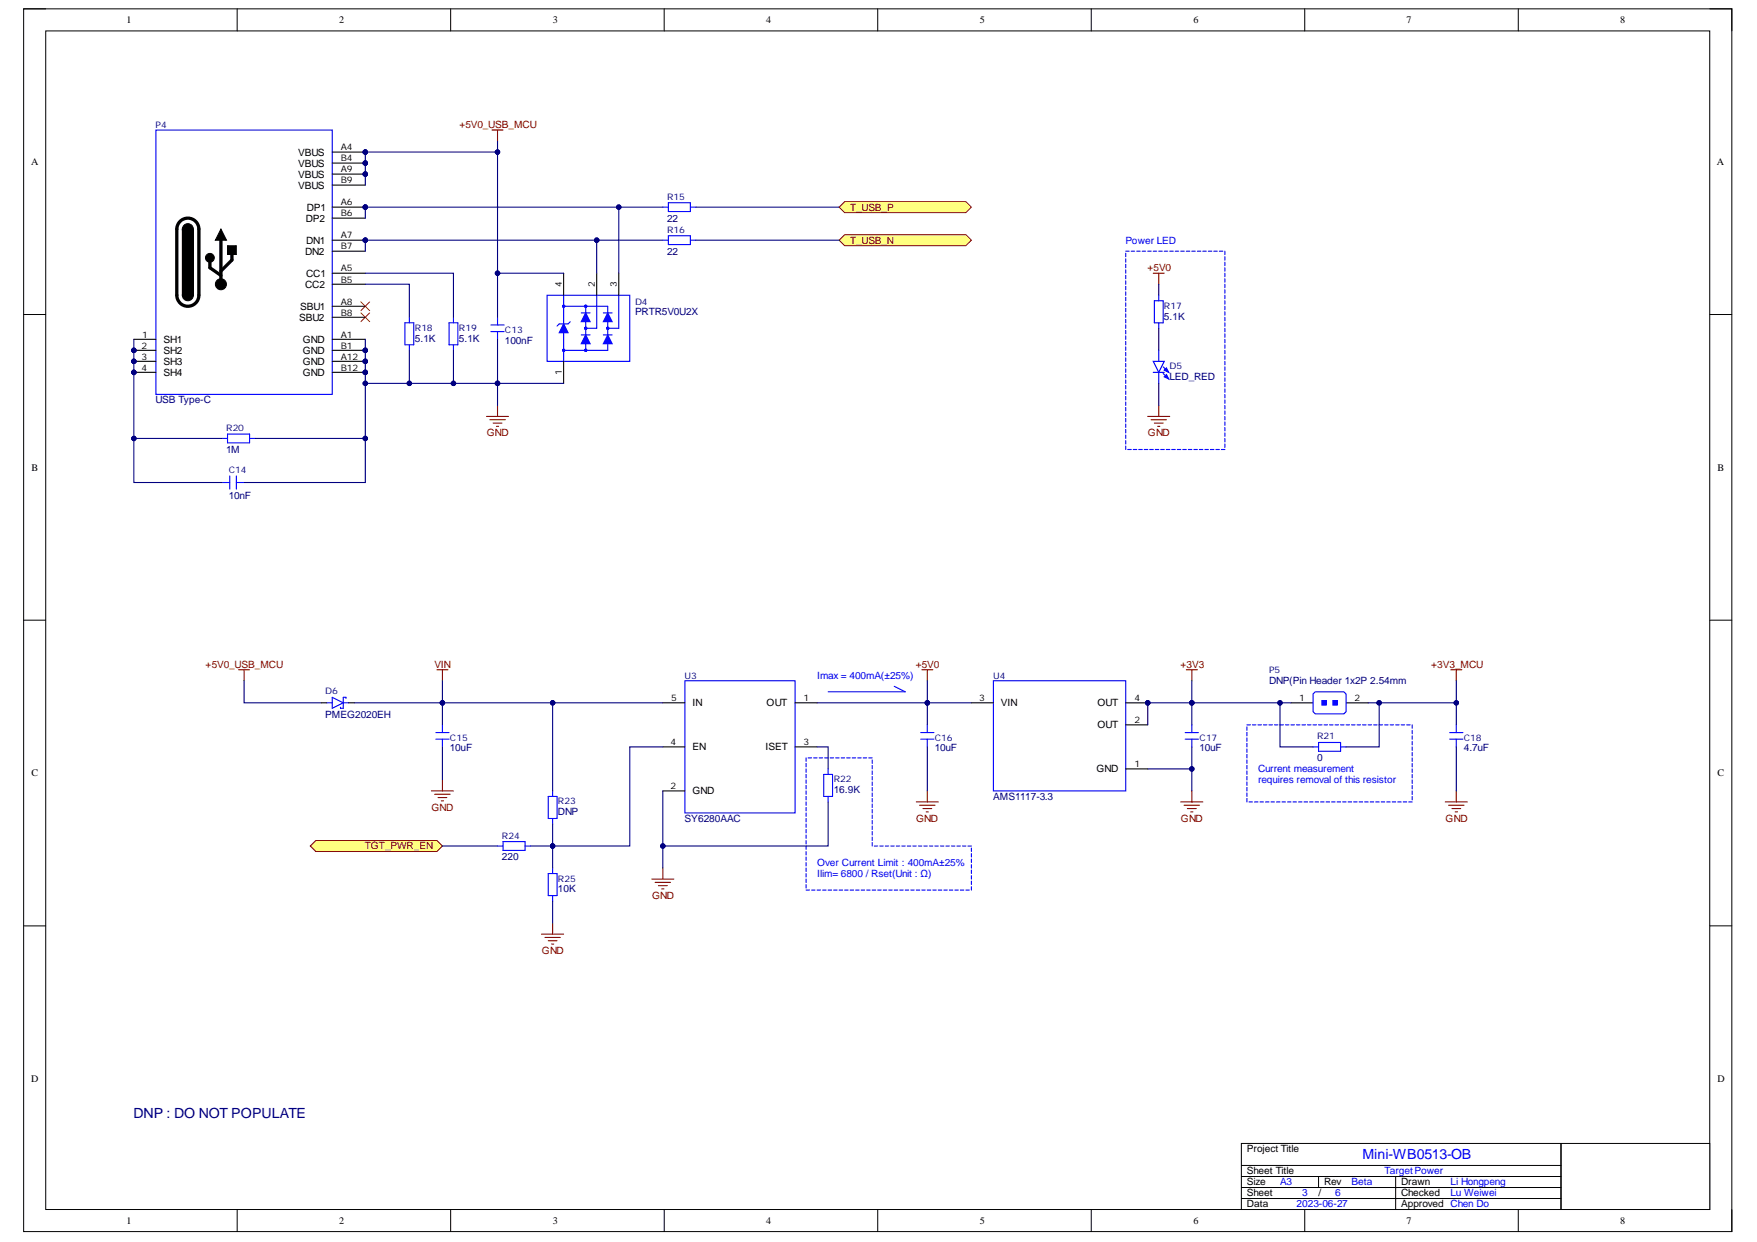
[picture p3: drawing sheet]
<svg xmlns="http://www.w3.org/2000/svg" width="297mm" height="210mm" viewBox="0 0 297 210" stroke-linecap="round" stroke-linejoin="round" font-family="sans-serif">
<defs><g id="words">
<text font-size="2.4" fill="#000080" x="22.6" y="189">DNP : DO NOT POPULATE</text>
<text font-size="2.4" fill="#00f" x="230.4" y="195.9">Mini-WB0513-OB</text>
<g font-size="1.7">
<text x="21.4" y="3.9">1</text>
<text x="57.4" y="3.9">2</text>
<text x="93.5" y="3.9">3</text>
<text x="129.5" y="3.9">4</text>
<text x="165.6" y="3.9">5</text>
<text x="201.8" y="3.9">6</text>
<text x="237.8" y="3.9">7</text>
<text x="273.9" y="3.9">8</text>
<text x="5.2" y="27.9">A</text>
<text x="50.4" y="26.3">VBUS</text>
<text x="50.4" y="28.1">VBUS</text>
<text x="290.3" y="27.9">A</text>
<text x="50.4" y="30">VBUS</text>
<text x="50.4" y="31.9">VBUS</text>
<text x="51.9" y="35.6">DP1</text>
<text x="51.7" y="37.4">DP2</text>
<text x="51.8" y="41.2">DN1</text>
<text x="51.6" y="43">DN2</text>
<text x="51.8" y="46.7">CC1</text>
<text x="50.8" y="52.3">SBU1</text>
<text x="51.6" y="48.6">CC2</text>
<text x="27.7" y="57.9">SH1</text>
<text x="27.7" y="59.8">SH2</text>
<text x="50.6" y="54.2">SBU2</text>
<text x="51.2" y="57.9">GND</text>
<text x="51.2" y="59.8">GND</text>
<text x="27.7" y="61.6">SH3</text>
<text x="27.7" y="63.5">SH4</text>
<text x="51.2" y="61.6">GND</text>
<text x="51.2" y="63.5">GND</text>
<text x="5.3" y="79.5">B</text>
<text x="290.3" y="79.5">B</text>
<text x="117.1" y="119.4">IN</text>
<text x="129.6" y="119.4">OUT</text>
<text x="169.2" y="119.4">VIN</text>
<text x="185.5" y="119.4">OUT</text>
<text x="185.5" y="123.1">OUT</text>
<text x="5.3" y="131.2">C</text>
<text x="117.1" y="126.8">EN</text>
<text x="129.4" y="126.8">ISET</text>
<text x="185.4" y="130.5">GND</text>
<text x="290.3" y="131.2">C</text>
<text x="117.1" y="134.2">GND</text>
<text x="5.2" y="182.8">D</text>
<text x="290.3" y="182.8">D</text>
<text x="210.8" y="194.8">Project Title</text>
<text x="210.8" y="198.5">Sheet Title</text>
<text x="210.8" y="202.2">Sheet</text>
<text x="210.8" y="200.3">Size</text>
<text x="222.9" y="202.2">/</text>
<text x="223.8" y="200.3">Rev</text>
<text x="236.9" y="202.2">Checked</text>
<text x="236.9" y="200.3">Drawn</text>
<text x="21.4" y="206.8">1</text>
<text x="57.4" y="206.8">2</text>
<text x="93.5" y="206.8">3</text>
<text x="129.5" y="206.8">4</text>
<text x="165.6" y="206.8">5</text>
<text x="201.8" y="206.8">6</text>
<text x="210.8" y="204.1">Data</text>
<text x="236.9" y="204.1">Approved Chen Do</text>
<text x="237.8" y="206.8">7</text>
<text x="273.9" y="206.8">8</text>
</g>
<g font-size="1.7" fill="#800000">
<text x="77.7" y="21.6">+5V0_USB_MCU</text>
<text x="143.7" y="35.6">T_USB_P</text>
<text x="143.7" y="41.2">T_USB_N</text>
<text x="194" y="45.8">+5V0</text>
<text x="82.3" y="73.7">GND</text>
<text x="194.1" y="73.7">GND</text>
<text x="34.8" y="112.8">+5V0_USB_MCU</text>
<text x="73.4" y="112.8">VIN</text>
<text x="154.8" y="112.8">+5V0</text>
<text x="199.6" y="112.8">+3V3</text>
<text x="242" y="112.8">+3V3_MCU</text>
<text x="72.9" y="137">GND</text>
<text x="61.7" y="143.5">TGT_PWR_EN</text>
<text x="154.9" y="138.9">GND</text>
<text x="199.7" y="138.9">GND</text>
<text x="244.4" y="138.9">GND</text>
<text x="110.2" y="151.9">GND</text>
<text x="91.6" y="161.3">GND</text>
</g>
<g font-size="1.7" fill="#000080">
<text x="112.8" y="37.4">22</text>
<text x="112.8" y="43">22</text>
<text x="107.4" y="53.3">PRTR5V0U2X</text>
<text x="70.1" y="57.7">5.1K</text>
<text x="77.6" y="57.7">5.1K</text>
<text x="85.4" y="58.1">100nF</text>
<text x="196.8" y="54">5.1K</text>
<text x="197.7" y="64.2">LED_RED</text>
<text x="26.3" y="68.1">USB Type-C</text>
<text x="38.2" y="76.5">1M</text>
<text x="38.7" y="84.4">10nF</text>
<text x="214.5" y="115.6">DNP(Pin Header 1x2P 2.54mm</text>
<text x="55" y="121.4">PMEG2020EH</text>
<text x="76.1" y="127">10uF</text>
<text x="158" y="127">10uF</text>
<text x="202.8" y="127">10uF</text>
<text x="222.7" y="128.7">0</text>
<text x="247.4" y="127">4.7uF</text>
<text x="94.3" y="137.8">DNP</text>
<text x="140.9" y="134.1">16.9K</text>
<text x="167.9" y="135.2">AMS1117-3.3</text>
<text x="115.7" y="138.9">SY6280AAC</text>
<text x="84.9" y="145.4">220</text>
<text x="94.3" y="150.8">10K</text>
</g>
<g font-size="1.7" fill="#00f">
<text x="190.3" y="41.2">Power LED</text>
<text x="138.1" y="114.7">Imax = 400mA(±25%)</text>
<text x="212.7" y="130.5">Current measurement</text>
<text x="212.7" y="132.4">requires removal of this resistor</text>
<text x="138.1" y="146.3">Over Current Limit : 400mA±25%</text>
<text x="138.1" y="148.2">Ilim= 6800 / Rset(Unit : Ω)</text>
<text x="216.4" y="200.3">A3</text>
<text x="220.1" y="202.2">3</text>
<text x="225.7" y="202.2">6</text>
<text x="228.5" y="200.3">Beta</text>
<text x="234.1" y="198.5">TargetPower</text>
<text x="245.2" y="200.3">Li Hongpeng</text>
<text x="245.2" y="202.2">Lu Weiwei</text>
<text x="219.2" y="204.1">2023-06-27</text>
</g>
<g font-size="1.5" fill="#000080">
<text x="26.3" y="21.6">P4</text>
<text x="112.8" y="33.7">R15</text>
<text x="112.8" y="39.3">R16</text>
<text x="107.4" y="51.5">D4</text>
<text x="196.8" y="52.2">R17</text>
<text x="70.1" y="55.9">R18</text>
<text x="77.6" y="55.9">R19</text>
<text x="85.4" y="56.3">C13</text>
<text x="197.7" y="62.4">D5</text>
<text x="38.2" y="72.9">R20</text>
<text x="38.7" y="80">C14</text>
<text x="214.5" y="113.8">P5</text>
<text x="55" y="117.3">D6</text>
<text x="115.7" y="114.7">U3</text>
<text x="167.9" y="114.7">U4</text>
<text x="76.1" y="125.2">C15</text>
<text x="158" y="125.2">C16</text>
<text x="202.8" y="125.2">C17</text>
<text x="222.7" y="124.9">R21</text>
<text x="247.4" y="125.2">C18</text>
<text x="94.3" y="135.9">R23</text>
<text x="140.9" y="132.2">R22</text>
<text x="84.9" y="141.8">R24</text>
<text x="94.3" y="149">R25</text>
</g>
<g font-size="1.5">
<text x="57.6" y="25.4">A4</text>
<text x="57.6" y="29.1">A9</text>
<text x="57.6" y="27.2">B4</text>
<text x="57.6" y="34.7">A6</text>
<text x="57.6" y="30.9">B9</text>
<text x="57.6" y="40.2">A7</text>
<text x="57.6" y="36.5">B6</text>
<text x="57.6" y="45.8">A5</text>
<text x="57.6" y="47.8">B5</text>
<text x="57.6" y="42.1">B7</text>
<text x="57.6" y="51.5">A8</text>
<text x="57.6" y="53.3">B8</text>
<text x="95" y="48.4" transform="rotate(-90 95 48.4)">4</text>
<text x="100.6" y="48.4" transform="rotate(-90 100.6 48.4)">2</text>
<text x="104.3" y="48.4" transform="rotate(-90 104.3 48.4)">3</text>
<text x="23.9" y="58.9">2</text>
<text x="24" y="57.1">1</text>
<text x="57.6" y="57.1">A1</text>
<text x="57.6" y="58.9">B1</text>
<text x="23.9" y="60.8">3</text>
<text x="23.9" y="62.6">4</text>
<text x="57.6" y="60.8">A12</text>
<text x="57.6" y="62.6">B12</text>
<text x="95" y="63.4" transform="rotate(-90 95 63.4)">1</text>
<text x="113.4" y="118.4">5</text>
<text x="135.9" y="118.4">1</text>
<text x="165.6" y="118.4">3</text>
<text x="191.8" y="118.4">4</text>
<text x="219.6" y="118.4">1</text>
<text x="229" y="118.4">2</text>
<text x="113.4" y="125.9">4</text>
<text x="135.9" y="125.9">3</text>
<text x="191.8" y="122.1">2</text>
<text x="191.8" y="129.7">1</text>
<text x="113.4" y="133.4">2</text>
</g>
</g></defs>
<path d="M4 1.5h288.8v206.6h-288.8z" fill="none" stroke="#000" stroke-width=".17"/>
<path d="M7.7 5.2h281.4v199.2h-281.4z" fill-rule="evenodd" fill="#fff"/>
<g fill="none" stroke="#000" stroke-width=".17">
<path d="M4 1.5h3.7M7.7 5.2h281.4v199.2h-281.4zM40.1 1.5v3.7M76.2 1.5v3.7M112.3 1.5v3.7M148.4 1.5v3.7M184.5 1.5v3.7M220.6 1.5v3.7M256.7 1.5v3.7M289.1 1.5h3.7v3.7M4 53.2h3.7M289.1 53.2h3.7"/>
<path d="M4 104.8h3.7M289.1 104.8h3.7M4 156.5h3.7M289.1 156.5h3.7M40.1 204.4v3.7M76.2 204.4v3.7M112.3 204.4v3.7M148.4 204.4v3.7M184.5 204.4v3.7M220.6 204.4v3.7M256.7 204.4v3.7M292.8 204.4v3.7"/>
</g>
<path d="M209.9 193.2h79.2v11.2h-79.2z" fill-rule="evenodd" fill="#fff"/>
<path d="M209.9 193.2h79.2v11.2h-79.2zM209.9 198.8h54M209.9 197h54M222.9 198.8v1.9M236 198.8v5.6M263.9 193.2v11.2M209.9 202.6h54M209.9 200.7h54" fill="none" stroke="#000" stroke-width=".17"/>
<path d="M155.8 113.2h1.9M156.8 113.2v1.9M154.9 135.5h3.7M155.5 136.1h2.6M156 136.7h1.5M156.6 137.2h.4M156.8 133.7v1.8M110.2 148.6h3.7M110.8 149.1h2.6M111.3 149.7h1.5M111.9 150.2h.3M112.1 146.7v1.9" fill="none" stroke="#800000" stroke-width=".18"/>
<g fill="none" stroke="#800000" stroke-width=".19">
<path d="M200.6 113.2h1.8M201.5 113.2v1.9M245.3 113.2h1.8M246.2 113.2v1.9M199.6 135.5h3.8M200.2 136.1h2.6M200.7 136.7h1.5M201.3 137.2h.4M201.5 133.7v1.8M244.3 135.5h3.8M244.9 136.1h2.6M245.5 136.7h1.4"/>
<path d="M246 137.2h.4M246.2 133.7v1.8"/>
</g>
<g fill="none" stroke="#00f" stroke-width=".18">
<path d="M151.2 116l1.8 .9h-13M136.3 128.1v.6M136.3 129v.6M136.3 129.9v.6M136.3 130.9v.6M136.3 131.8v.6M136.3 132.7v.6M136.3 133.7v.6M136.3 134.6v.6M136.3 135.5v.6M136.3 136.5v.5M136.3 137.4v.6"/>
<path d="M136.3 138.3v.6M136.3 139.3v.5M136.6 128.1h.6M137.6 128.1h.5M138.5 128.1h.6M139.4 128.1h.6M140.4 128.1h.5M141.3 128.1h.6M142.2 128.1h.6M143.1 128.1h.6M144.1 128.1h.6M145 128.1h.6"/>
<path d="M145.9 128.1h.6M146.9 128.1h.6M147.5 128.4v.6M147.5 129.4v.5M147.5 130.3v.6M147.5 131.2v.6M147.5 132.2v.5M147.5 133.1v.6M147.5 134v.6M147.5 134.9v.6M147.5 135.9v.6M147.5 136.8v.6"/>
<path d="M147.5 137.7v.6M147.5 138.7v.6M147.5 139.6v.6M136.3 140.2v.6M136.3 141.1v.6M136.3 142.1v.5M136.3 143v.6M136.3 143.9v.6M136.3 144.8v.6M136.3 145.8v.6M136.3 146.7v.6M136.3 147.6v.6"/>
<path d="M136.3 148.6v.5M136.3 149.5v.6M136.3 150.4h.6M137.2 150.4h.6M138.1 150.4h.6M139.1 150.4h.6M140 150.4h.6M140.9 150.4h.6M141.9 150.4h.5M142.8 150.4h.6M143.7 150.4h.6M144.7 150.4h.5"/>
<path d="M145.6 150.4h.6M146.5 150.4h.6M147.5 150.4h.5M147.5 140.5v.6M147.5 141.5v.6M147.5 142.4v.6M147.8 143h.6M148.4 150.4h.6M148.7 143h.6M149.3 150.4h.6M149.7 143h.6M150.3 150.4h.5"/>
<path d="M150.6 143h.6M151.2 150.4h.6M151.5 143h.6M152.1 150.4h.6M152.5 143h.5M153 150.4h.6M153.4 143h.6M154 150.4h.6M154.3 143h.6M154.9 150.4h.6M155.3 143h.5M155.8 150.4h.6"/>
<path d="M156.2 143h.6M156.8 150.4h.6M157.1 143h.6M157.7 150.4h.6M158.1 143h.5M158.6 150.4h.6M159 143h.6M159.6 150.4h.5M159.9 143h.6M160.5 150.4h.6M160.8 143h.6M161.4 150.4h.6"/>
<path d="M161.8 143h.6M162.4 150.4h.5M162.7 143h.6M163.3 150.4h.6M163.6 143h.6M164.2 143.3v.6M164.2 144.3v.5M164.2 145.2v.6M164.2 146.1v.6M164.2 147.1v.5M164.2 148v.6M164.2 148.9v.6"/>
<path d="M164.2 149.8v.6"/>
</g>
<path d="M52.4 143l1-.9h20.5l.9 .9-.9 .9h-20.5z" fill-rule="evenodd" fill="#ffff80"/>
<path d="M52.4 143l1-.9h20.5l.9 .9-.9 .9h-20.5z" fill="none" stroke="#800000" stroke-width=".17"/>
<path d="M83.2 22h1.8M84.1 22v1.8M82.3 70.4h3.7M82.8 70.9h2.6M83.4 71.5h1.5M83.9 72.1h.4M84.1 68.5v1.9M72.9 133.7h3.8M73.5 134.2h2.6M74 134.8h1.5M74.6 135.3h.4M74.8 131.8v1.9" fill="none" stroke="#800000" stroke-width=".18"/>
<g fill="none" stroke="#00f" stroke-width=".19">
<path d="M210.8 122.5h.6M210.8 122.9v.5M210.8 123.8v.6M210.8 124.7v.6M210.8 125.6v.6M210.8 126.6v.6M210.8 127.5v.6M210.8 128.4v.6M210.8 129.4v.6M210.8 130.3v.6M210.8 131.2v.6M210.8 132.2v.5"/>
<path d="M210.8 133.1v.6M210.8 134v.6M210.8 134.9v.6M211.2 135.5h.5M211.7 122.5h.6M212.1 135.5h.6M212.7 122.5h.6M213 135.5h.6M213.6 122.5h.6M213.9 135.5h.6M214.5 122.5h.6M214.9 135.5h.6"/>
<path d="M215.5 122.5h.5M215.8 135.5h.6M216.4 122.5h.6M216.7 135.5h.6M217.3 122.5h.6M217.7 135.5h.6M218.3 122.5h.5M218.6 135.5h.6M219.2 122.5h.6M219.5 135.5h.6M220.1 122.5h.6M220.5 135.5h.6"/>
<path d="M221.1 122.5h.5M221.4 135.5h.6M222 122.5h.6M222.3 135.5h.6M222.9 122.5h.6M223.3 135.5h.5M223.8 122.5h.6M224.2 135.5h.6M224.8 122.5h.6M225.1 135.5h.6M225.7 122.5h.6M226.1 135.5h.5"/>
<path d="M226.6 122.5h.6M227 135.5h.6M227.6 122.5h.6M227.9 135.5h.6M228.5 122.5h.6M228.8 135.5h.6M229.4 122.5h.6M229.8 135.5h.6M230.4 122.5h.6M230.7 135.5h.6M231.3 122.5h.6M231.7 135.5h.5"/>
<path d="M232.2 122.5h.6M232.6 135.5h.6M233.2 122.5h.5M233.5 135.5h.6M234.1 122.5h.6M234.4 135.5h.6M235 122.5h.6M235.4 135.5h.6M236 122.5h.5M236.3 135.5h.6M236.9 122.5h.6M237.2 135.5h.6"/>
<path d="M237.8 122.5h.6M238.2 135.5h.5M238.7 122.5v.6M238.7 123.4v.6M238.7 124.4v.5M238.7 125.3v.6M238.7 126.2v.6M238.7 127.2v.5M238.7 128.1v.6M238.7 129v.6M238.7 130v.5M238.7 130.9v.6"/>
<path d="M238.7 131.8v.6M238.7 132.7v.6M238.7 133.7v.6M238.7 134.6v.6"/>
</g>
<path d="M61 52.9l1.5 1.5M61 51l1.5 1.5M62.5 52.9l-1.5 1.5M62.5 51l-1.5 1.5" fill="none" stroke="#f00" stroke-width=".17"/>
<path d="M141.9 35l.9-.9h20.5l.9 .9-.9 .9h-20.5z" fill-rule="evenodd" fill="#ffff80"/>
<path d="M141.9 35l.9-.9h20.5l.9 .9-.9 .9h-20.5z" fill="none" stroke="#800000" stroke-width=".17"/>
<path d="M141.9 40.6l.9-.9h20.5l.9 .9-.9 .9h-20.5z" fill-rule="evenodd" fill="#ffff80"/>
<path d="M141.9 40.6l.9-.9h20.5l.9 .9-.9 .9h-20.5z" fill="none" stroke="#800000" stroke-width=".17"/>
<path d="M195 46.2h1.8M195.9 46.2v1.8M194 70.4h3.8M194.6 70.9h2.6M195.2 71.5h1.4M195.7 72.1h.4M195.9 68.5v1.9" fill="none" stroke="#800000" stroke-width=".19"/>
<g fill="none" stroke="#00f" stroke-width=".19">
<path d="M190.3 42.5h.6M190.3 42.8v.6M190.3 43.7v.6M190.3 44.7v.6M190.3 45.6v.6M190.3 46.5v.6M190.3 47.5v.5M190.3 48.4v.6M190.3 49.3v.6M190.3 50.2v.6M190.3 51.2v.6M190.3 52.1v.6"/>
<path d="M190.3 53v.6M190.3 54v.6M190.3 54.9v.6M190.3 55.8v.6M190.3 56.8v.6M190.3 57.7v.6M190.3 58.6v.6M190.3 59.6v.5M191.2 42.5h.6M192.2 42.5h.6M193.1 42.5h.6M194 42.5h.6"/>
<path d="M195 42.5h.5M195.9 42.5h.6M196.8 42.5h.6M197.8 42.5h.5M198.7 42.5h.6M199.6 42.5h.6M200.6 42.5h.5M201.5 42.5h.6M202.4 42.5h.6M203.4 42.5h.5M204.3 42.5h.6M205.2 42.5h.6"/>
<path d="M206.1 42.5h.6M207.1 42.5v.5M207.1 43.4v.6M207.1 44.3v.6M207.1 45.3v.5M207.1 46.2v.6M207.1 47.1v.6M207.1 48v.6M207.1 49v.6M207.1 49.9v.6M207.1 50.8v.6M207.1 51.8v.5"/>
<path d="M207.1 52.7v.6M207.1 53.6v.6M207.1 54.6v.5M207.1 55.5v.6M207.1 56.4v.6M207.1 57.4v.5M207.1 58.3v.6M207.1 59.2v.6M190.3 60.5v.6M190.3 61.4v.6M190.3 62.3v.6M190.3 63.3v.6"/>
<path d="M190.3 64.2v.6M190.3 65.1v.6M190.3 66.1v.6M190.3 67v.6M190.3 67.9v.6M190.3 68.9v.5M190.3 69.8v.6M190.3 70.7v.6M190.3 71.7v.5M190.3 72.6v.6M190.3 73.5v.6M190.3 74.5v.5"/>
<path d="M190.3 75.4v.6M190.7 76h.5M191.6 76h.6M192.5 76h.6M193.5 76h.5M194.4 76h.6M195.3 76h.6M196.2 76h.6M197.2 76h.6M198.1 76h.6M199 76h.6M200 76h.6"/>
<path d="M200.9 76h.6M201.8 76h.6M202.8 76h.6M203.7 76h.6M204.6 76h.6M205.6 76h.5M206.5 76h.6M207.1 60.1v.6M207.1 61.1v.6M207.1 62v.6M207.1 62.9v.6M207.1 63.9v.6"/>
<path d="M207.1 64.8v.6M207.1 65.7v.6M207.1 66.7v.5M207.1 67.6v.6M207.1 68.5v.6M207.1 69.4v.6M207.1 70.4v.6M207.1 71.3v.6M207.1 72.2v.6M207.1 73.2v.5M207.1 74.1v.6M207.1 75v.6"/>
</g>
<path d="M40.3 113.2h1.9M41.3 113.2v1.9" fill="none" stroke="#800000" stroke-width=".18"/>
<circle cx="22.6" cy="59.2" r=".37" fill="#000080"/>
<circle cx="22.6" cy="59.2" r=".37" fill="none" stroke="#000080" stroke-width=".17"/>
<circle cx="22.6" cy="61.1" r=".37" fill="#000080"/>
<circle cx="22.6" cy="61.1" r=".37" fill="none" stroke="#000080" stroke-width=".17"/>
<circle cx="22.6" cy="62.9" r=".37" fill="#000080"/>
<circle cx="22.6" cy="62.9" r=".37" fill="none" stroke="#000080" stroke-width=".17"/>
<circle cx="61.8" cy="25.7" r=".37" fill="#000080"/>
<circle cx="61.8" cy="25.7" r=".37" fill="none" stroke="#000080" stroke-width=".17"/>
<circle cx="61.8" cy="35" r=".37" fill="#000080"/>
<circle cx="61.8" cy="35" r=".37" fill="none" stroke="#000080" stroke-width=".17"/>
<circle cx="61.8" cy="40.6" r=".37" fill="#000080"/>
<circle cx="61.8" cy="40.6" r=".37" fill="none" stroke="#000080" stroke-width=".17"/>
<circle cx="61.8" cy="29.4" r=".37" fill="#000080"/>
<circle cx="61.8" cy="29.4" r=".37" fill="none" stroke="#000080" stroke-width=".17"/>
<circle cx="61.8" cy="61.1" r=".37" fill="#000080"/>
<circle cx="61.8" cy="61.1" r=".37" fill="none" stroke="#000080" stroke-width=".17"/>
<circle cx="61.8" cy="59.2" r=".37" fill="#000080"/>
<circle cx="61.8" cy="59.2" r=".37" fill="none" stroke="#000080" stroke-width=".17"/>
<circle cx="61.8" cy="27.6" r=".37" fill="#000080"/>
<circle cx="61.8" cy="27.6" r=".37" fill="none" stroke="#000080" stroke-width=".17"/>
<circle cx="61.8" cy="62.9" r=".37" fill="#000080"/>
<circle cx="61.8" cy="62.9" r=".37" fill="none" stroke="#000080" stroke-width=".17"/>
<path d="M26.4 22h29.8v44.7h-29.8z" fill-rule="evenodd" fill="#fff"/>
<path d="M26.4 22h29.8v44.7h-29.8z" fill="none" stroke="#00f" stroke-width=".18"/>
<path d="M22.6 57.3h3.8M22.6 59.2h3.8" fill="none" stroke="#000" stroke-width=".18"/>
<circle cx="22.6" cy="59.2" r=".37" fill="#000080"/>
<circle cx="22.6" cy="59.2" r=".37" fill="none" stroke="#000080" stroke-width=".17"/>
<path d="M22.6 61.1h3.8" fill="none" stroke="#000" stroke-width=".18"/>
<circle cx="22.6" cy="61.1" r=".37" fill="#000080"/>
<circle cx="22.6" cy="61.1" r=".37" fill="none" stroke="#000080" stroke-width=".17"/>
<path d="M22.6 62.9h3.8" fill="none" stroke="#000" stroke-width=".18"/>
<circle cx="22.6" cy="62.9" r=".37" fill="#000080"/>
<circle cx="22.6" cy="62.9" r=".37" fill="none" stroke="#000080" stroke-width=".17"/>
<path d="M56.2 25.7h5.6M56.2 57.3h5.6" fill="none" stroke="#000" stroke-width=".18"/>
<circle cx="61.8" cy="25.7" r=".37" fill="#000080"/>
<circle cx="61.8" cy="25.7" r=".37" fill="none" stroke="#000080" stroke-width=".17"/>
<path d="M56.2 35h5.6M56.2 46.2h5.6" fill="none" stroke="#000" stroke-width=".18"/>
<circle cx="61.8" cy="35" r=".37" fill="#000080"/>
<circle cx="61.8" cy="35" r=".37" fill="none" stroke="#000080" stroke-width=".17"/>
<path d="M56.2 40.6h5.6" fill="none" stroke="#000" stroke-width=".18"/>
<circle cx="61.8" cy="40.6" r=".37" fill="#000080"/>
<circle cx="61.8" cy="40.6" r=".37" fill="none" stroke="#000080" stroke-width=".17"/>
<path d="M56.2 29.4h5.6M56.2 51.8h5.6" fill="none" stroke="#000" stroke-width=".18"/>
<circle cx="61.8" cy="29.4" r=".37" fill="#000080"/>
<circle cx="61.8" cy="29.4" r=".37" fill="none" stroke="#000080" stroke-width=".17"/>
<path d="M56.2 61.1h5.6" fill="none" stroke="#000" stroke-width=".18"/>
<circle cx="61.8" cy="61.1" r=".37" fill="#000080"/>
<circle cx="61.8" cy="61.1" r=".37" fill="none" stroke="#000080" stroke-width=".17"/>
<path d="M56.2 59.2h5.6" fill="none" stroke="#000" stroke-width=".18"/>
<circle cx="61.8" cy="59.2" r=".37" fill="#000080"/>
<circle cx="61.8" cy="59.2" r=".37" fill="none" stroke="#000080" stroke-width=".17"/>
<path d="M56.2 27.6h5.6" fill="none" stroke="#000" stroke-width=".18"/>
<circle cx="61.8" cy="27.6" r=".37" fill="#000080"/>
<circle cx="61.8" cy="27.6" r=".37" fill="none" stroke="#000080" stroke-width=".17"/>
<path d="M56.2 36.9h5.6M56.2 31.3h5.6M56.2 48h5.6M56.2 42.5h5.6M56.2 53.6h5.6M56.2 62.9h5.6" fill="none" stroke="#000" stroke-width=".18"/>
<circle cx="61.8" cy="62.9" r=".37" fill="#000080"/>
<circle cx="61.8" cy="62.9" r=".37" fill="none" stroke="#000080" stroke-width=".17"/>
<path d="M30.4 37.4a1.86 1.86 0 0 1 2.1-.4 1.86 1.86 0 0 1 1.1 1.7v11.2a1.86 1.86 0 0 1-1.8 1.9 1.86 1.86 0 0 1-1.9-1.9v-11.2l.1-.5zM35.5 43.6v1.6l1.8 1.4M37.3 40.6v7.4M39.2 42.5v1.4l-1.9 1.9" fill="none" stroke="#000" stroke-width=".56"/>
<g fill="#000">
<circle cx="31.8" cy="38.7" r=".93"/>
<circle cx="31.8" cy="49.9" r=".93"/>
<circle cx="35.5" cy="43.6" r=".75"/>
<circle cx="37.3" cy="48" r=".93"/>
</g>
<g fill="none" stroke="#000" stroke-width=".17">
<path d="M30.8 38.7h1.9v11.2h-1.9zM38.5 41.5h1.5v1.5h-1.5z"/>
<circle cx="31.8" cy="38.7" r=".93"/>
<circle cx="31.8" cy="49.9" r=".93"/>
<circle cx="35.5" cy="43.6" r=".75"/>
<circle cx="37.3" cy="48" r=".93"/>
</g>
<g fill="#000">
<path d="M37.3 38.7l1 1.9h-1.9z"/>
<path d="M30.8 38.7h1.9v11.2h-1.9z" fill-rule="evenodd"/>
<path d="M38.5 41.5h1.5v1.5h-1.5z" fill-rule="evenodd"/>
</g>
<path d="M37.3 38.7l1 1.9h-1.9z" fill="none" stroke="#000" stroke-width=".18"/>
<path d="M37.5 81.5h1.3M38.8 80.4v2.3M40 80.4v2.3M40 81.5h1.3" fill="none" stroke="#00f" stroke-width=".18"/>
<path d="M92.5 49.9h14v11.2h-14z" fill-rule="evenodd" fill="#fff"/>
<g fill="none" stroke="#00f" stroke-width=".18">
<path d="M92.5 49.9h14v11.2h-14zM95.3 51.8h7.4v1.1M95.3 49.9v4.8M95.3 56.2v4.9M96.4 54.4l-.4 .3h-1.5l-.3 .4M98.3 52.9h1.5M98.3 56.6h1.5M99 51.8v1.1M99 54.4v2.2M99 58.1v1.1M100.9 49.9v5.6h-1.9M102 52.9h1.5"/>
<path d="M102 56.6h1.5M102.7 54.4v2.2M102.7 58.1v1.1h-7.4M104.6 49.9v5.6h-1.9"/>
</g>
<path d="M95.3 54.7l.7 1.5h-1.5z" fill="#00f"/>
<path d="M95.3 54.7l.7 1.5h-1.5z" fill="none" stroke="#00f" stroke-width=".18"/>
<path d="M99 52.9l.8 1.5h-1.5z" fill="#00f"/>
<path d="M99 52.9l.8 1.5h-1.5z" fill="none" stroke="#00f" stroke-width=".18"/>
<path d="M102.7 52.9l.8 1.5h-1.5z" fill="#00f"/>
<path d="M102.7 52.9l.8 1.5h-1.5z" fill="none" stroke="#00f" stroke-width=".18"/>
<path d="M99 56.6l.8 1.5h-1.5z" fill="#00f"/>
<path d="M99 56.6l.8 1.5h-1.5z" fill="none" stroke="#00f" stroke-width=".18"/>
<path d="M102.7 56.6l.8 1.5h-1.5z" fill="#00f"/>
<g fill="none" stroke="#00f" stroke-width=".18">
<path d="M112.1 35h.9M113 34.3h3.7v1.5h-3.7zM113 39.8h3.7v1.5h-3.7zM116.7 35h.9M68.5 54.6h1.5v3.7h-1.5zM69.2 53.6v1M69.2 58.3v.9M75.9 54.6h1.5v3.7h-1.5zM76.7 53.6v1M76.7 58.3v.9M83 54.9h2.2M83 56h2.2"/>
<path d="M84.1 53.6v1.3M84.1 56v1.3M102.7 56.6l.8 1.5h-1.5zM112.1 40.6h.9M116.7 40.6h.9M37.5 74.1h1M38.5 73.4h3.7v1.4h-3.7zM42.2 74.1h.9"/>
<circle cx="95.3" cy="59.2" r=".19"/>
<circle cx="95.3" cy="51.8" r=".19"/>
<circle cx="99" cy="59.2" r=".19"/>
<circle cx="99" cy="51.8" r=".19"/>
<circle cx="99" cy="55.5" r=".18"/>
<circle cx="99" cy="55.5" r=".19"/>
<circle cx="102.7" cy="55.5" r=".19"/>
</g>
<path d="M95.3 46.2v3.7M100.9 46.2v3.7M104.6 46.2v3.7M95.3 61.1v3.7" fill="none" stroke="#000" stroke-width=".18"/>
<path d="M195 61.1h1.8l-.9 1.8z" fill="#fff"/>
<path d="M195 61.1h1.8l-.9 1.8zM196.6 62l1 .9M196.6 63.1l1 .9" fill="none" stroke="#00f" stroke-width=".19"/>
<path d="M196.8 62.6l.4-.4 .4 .7z" fill="#00f"/>
<path d="M196.8 62.6l.4-.4 .4 .7z" fill="none" stroke="#00f" stroke-width=".19"/>
<path d="M196.8 63.7l.4-.4 .4 .7z" fill="#00f"/>
<g fill="none" stroke="#00f" stroke-width=".19">
<path d="M195.2 50.8h1.4v3.8h-1.4zM195.9 49.9v.9M195.9 54.6v.9M195.9 59.2v1.9M195 62.9h1.8M195.9 62.9v1.9M196.8 63.7l.4-.4 .4 .7zM200.4 124.9h2.2M200.4 123.8h2.2M201.5 122.5v1.3M201.5 124.9v1.3M222 126.2h.9"/>
<path d="M222.9 125.5h3.7v1.5h-3.7zM226.6 126.2h1M245.1 124.9h2.2M245.1 123.8h2.2M246.2 122.5v1.3M246.2 124.9v1.3"/>
</g>
<path d="M73.9 113.2h1.8M74.8 113.2v1.9" fill="none" stroke="#800000" stroke-width=".18"/>
<path d="M73.7 124.9h2.2M73.7 123.8h2.2M74.8 122.5v1.3M74.8 124.9v1.3" fill="none" stroke="#00f" stroke-width=".18"/>
<path d="M218.3 118.8h3.7M227.6 118.8h3.7" fill="none" stroke="#000" stroke-width=".19"/>
<path d="M222 117.3l.4-.4h4.8l.4 .4v3l-.4 .3h-4.8l-.4-.3z" fill-rule="evenodd" fill="#fff"/>
<path d="M222 117.3l.4-.4h4.8l.4 .4v3l-.4 .3h-4.8l-.4-.3z" fill="none" stroke="#00f" stroke-width=".19"/>
<path d="M223.5 118.4h.7v.8h-.7z" fill-rule="evenodd" fill="#00f"/>
<path d="M223.5 118.4h.7v.8h-.7z" fill="none" stroke="#00f" stroke-width=".19"/>
<path d="M225.3 118.4h.8v.8h-.8z" fill-rule="evenodd" fill="#00f"/>
<path d="M225.3 118.4h.8v.8h-.8z" fill="none" stroke="#00f" stroke-width=".19"/>
<circle cx="194" cy="118.8" r=".37" fill="#000080"/>
<circle cx="194" cy="118.8" r=".37" fill="none" stroke="#000080" stroke-width=".17"/>
<path d="M167.9 115.1h22.4v18.6h-22.4z" fill-rule="evenodd" fill="#fff"/>
<path d="M167.9 115.1h22.4v18.6h-22.4z" fill="none" stroke="#00f" stroke-width=".19"/>
<path d="M164.2 118.8h3.7" fill="none" stroke="#000" stroke-width=".18"/>
<path d="M190.3 118.8h3.7" fill="none" stroke="#000" stroke-width=".19"/>
<circle cx="194" cy="118.8" r=".37" fill="#000080"/>
<circle cx="194" cy="118.8" r=".37" fill="none" stroke="#000080" stroke-width=".17"/>
<path d="M190.3 130h3.7M190.3 122.5h3.7" fill="none" stroke="#000" stroke-width=".19"/>
<path d="M155.7 124.9h2.2M155.7 123.8h2.2M156.8 122.5v1.3M156.8 124.9v1.3" fill="none" stroke="#00f" stroke-width=".18"/>
<path d="M115.8 115.1h18.6v22.3h-18.6z" fill-rule="evenodd" fill="#fff"/>
<g fill="none" stroke="#00f" stroke-width=".18">
<path d="M115.8 115.1h18.6v22.3h-18.6zM92.7 134.6h1.5v3.7h-1.5zM93.4 133.7v.9M93.4 138.3v1M139.3 130.9h1.4v3.7h-1.4zM140 129.9v1M140 134.6v.9M84.1 143h.9M85 142.2h3.8v1.5h-3.8zM88.8 143h.9M92.7 147.6h1.5v3.8h-1.5zM93.4 146.7v.9"/>
<path d="M93.4 151.4v.9"/>
</g>
<path d="M112.1 118.8h3.7M134.4 118.8h3.7M112.1 133.7h3.7M112.1 126.2h3.7M134.4 126.2h3.7" fill="none" stroke="#000" stroke-width=".18"/>
<path d="M91.6 157.9h3.7M92.1 158.4h2.6M92.7 159h1.5M93.2 159.5h.4M93.4 156v1.9" fill="none" stroke="#800000" stroke-width=".18"/>
<path d="M246.2 126.2v7.5" fill="none" stroke="#000080" stroke-width=".19"/>
<path d="M22.6 57.3v24.2h14.9" fill="none" stroke="#000080" stroke-width=".18"/>
<circle cx="22.6" cy="59.2" r=".37" fill="#000080"/>
<circle cx="22.6" cy="59.2" r=".37" fill="none" stroke="#000080" stroke-width=".17"/>
<circle cx="22.6" cy="61.1" r=".37" fill="#000080"/>
<circle cx="22.6" cy="61.1" r=".37" fill="none" stroke="#000080" stroke-width=".17"/>
<circle cx="22.6" cy="62.9" r=".37" fill="#000080"/>
<circle cx="22.6" cy="62.9" r=".37" fill="none" stroke="#000080" stroke-width=".17"/>
<circle cx="22.6" cy="74.1" r=".37" fill="#000080"/>
<circle cx="22.6" cy="74.1" r=".37" fill="none" stroke="#000080" stroke-width=".17"/>
<path d="M22.6 74.1h14.9" fill="none" stroke="#000080" stroke-width=".18"/>
<circle cx="22.6" cy="74.1" r=".37" fill="#000080"/>
<circle cx="22.6" cy="74.1" r=".37" fill="none" stroke="#000080" stroke-width=".17"/>
<path d="M61.8 57.3v24.2h-20.5M41.3 115.1v3.7h13" fill="none" stroke="#000080" stroke-width=".18"/>
<circle cx="61.8" cy="59.2" r=".37" fill="#000080"/>
<circle cx="61.8" cy="59.2" r=".37" fill="none" stroke="#000080" stroke-width=".17"/>
<circle cx="61.8" cy="61.1" r=".37" fill="#000080"/>
<circle cx="61.8" cy="61.1" r=".37" fill="none" stroke="#000080" stroke-width=".17"/>
<circle cx="61.8" cy="62.9" r=".37" fill="#000080"/>
<circle cx="61.8" cy="62.9" r=".37" fill="none" stroke="#000080" stroke-width=".17"/>
<circle cx="61.8" cy="64.8" r=".37" fill="#000080"/>
<circle cx="61.8" cy="64.8" r=".37" fill="none" stroke="#000080" stroke-width=".17"/>
<circle cx="61.8" cy="74.1" r=".37" fill="#000080"/>
<circle cx="61.8" cy="74.1" r=".37" fill="none" stroke="#000080" stroke-width=".17"/>
<path d="M43.1 74.1h18.7" fill="none" stroke="#000080" stroke-width=".18"/>
<circle cx="61.8" cy="74.1" r=".37" fill="#000080"/>
<circle cx="61.8" cy="74.1" r=".37" fill="none" stroke="#000080" stroke-width=".17"/>
<path d="M59.9 118.8h14.9" fill="none" stroke="#000080" stroke-width=".18"/>
<circle cx="74.8" cy="118.8" r=".37" fill="#000080"/>
<circle cx="74.8" cy="118.8" r=".37" fill="none" stroke="#000080" stroke-width=".17"/>
<path d="M69.2 59.2v5.6h-7.4" fill="none" stroke="#000080" stroke-width=".18"/>
<circle cx="69.2" cy="64.8" r=".37" fill="#000080"/>
<circle cx="69.2" cy="64.8" r=".37" fill="none" stroke="#000080" stroke-width=".17"/>
<circle cx="61.8" cy="64.8" r=".37" fill="#000080"/>
<circle cx="61.8" cy="64.8" r=".37" fill="none" stroke="#000080" stroke-width=".17"/>
<path d="M61.8 48h7.4v5.6M61.8 46.2h14.9v7.4M61.8 42.5v-1.9h39.1v5.6" fill="none" stroke="#000080" stroke-width=".18"/>
<circle cx="61.8" cy="40.6" r=".37" fill="#000080"/>
<circle cx="61.8" cy="40.6" r=".37" fill="none" stroke="#000080" stroke-width=".17"/>
<circle cx="100.9" cy="40.6" r=".37" fill="#000080"/>
<circle cx="100.9" cy="40.6" r=".37" fill="none" stroke="#000080" stroke-width=".17"/>
<path d="M61.8 36.9v-1.9h42.8v11.2" fill="none" stroke="#000080" stroke-width=".18"/>
<circle cx="61.8" cy="35" r=".37" fill="#000080"/>
<circle cx="61.8" cy="35" r=".37" fill="none" stroke="#000080" stroke-width=".17"/>
<circle cx="104.6" cy="35" r=".37" fill="#000080"/>
<circle cx="104.6" cy="35" r=".37" fill="none" stroke="#000080" stroke-width=".17"/>
<path d="M84.1 23.8v1.9h-22.3v5.6" fill="none" stroke="#000080" stroke-width=".18"/>
<circle cx="84.1" cy="25.7" r=".37" fill="#000080"/>
<circle cx="84.1" cy="25.7" r=".37" fill="none" stroke="#000080" stroke-width=".17"/>
<circle cx="61.8" cy="25.7" r=".37" fill="#000080"/>
<circle cx="61.8" cy="25.7" r=".37" fill="none" stroke="#000080" stroke-width=".17"/>
<circle cx="61.8" cy="27.6" r=".37" fill="#000080"/>
<circle cx="61.8" cy="27.6" r=".37" fill="none" stroke="#000080" stroke-width=".17"/>
<circle cx="61.8" cy="29.4" r=".37" fill="#000080"/>
<circle cx="61.8" cy="29.4" r=".37" fill="none" stroke="#000080" stroke-width=".17"/>
<path d="M76.7 59.2v5.6h-7.5" fill="none" stroke="#000080" stroke-width=".18"/>
<circle cx="76.7" cy="64.8" r=".37" fill="#000080"/>
<circle cx="76.7" cy="64.8" r=".37" fill="none" stroke="#000080" stroke-width=".17"/>
<circle cx="69.2" cy="64.8" r=".37" fill="#000080"/>
<circle cx="69.2" cy="64.8" r=".37" fill="none" stroke="#000080" stroke-width=".17"/>
<path d="M112.1 118.8h-37.3v3.7M74.8 143h9.3" fill="none" stroke="#000080" stroke-width=".18"/>
<circle cx="74.8" cy="118.8" r=".37" fill="#000080"/>
<circle cx="74.8" cy="118.8" r=".37" fill="none" stroke="#000080" stroke-width=".17"/>
<circle cx="93.4" cy="118.8" r=".37" fill="#000080"/>
<circle cx="93.4" cy="118.8" r=".37" fill="none" stroke="#000080" stroke-width=".17"/>
<path d="M76.7 64.8h7.4" fill="none" stroke="#000080" stroke-width=".18"/>
<circle cx="76.7" cy="64.8" r=".37" fill="#000080"/>
<circle cx="76.7" cy="64.8" r=".37" fill="none" stroke="#000080" stroke-width=".17"/>
<circle cx="84.1" cy="64.8" r=".37" fill="#000080"/>
<circle cx="84.1" cy="64.8" r=".37" fill="none" stroke="#000080" stroke-width=".17"/>
<path d="M84.1 57.3v7.5h11.2" fill="none" stroke="#000080" stroke-width=".18"/>
<circle cx="84.1" cy="64.8" r=".37" fill="#000080"/>
<circle cx="84.1" cy="64.8" r=".37" fill="none" stroke="#000080" stroke-width=".17"/>
<path d="M95.3 46.2h-11.2v7.4" fill="none" stroke="#000080" stroke-width=".18"/>
<circle cx="84.1" cy="46.2" r=".37" fill="#000080"/>
<circle cx="84.1" cy="46.2" r=".37" fill="none" stroke="#000080" stroke-width=".17"/>
<path d="M112.1 126.2h-5.6v16.8h-16.8" fill="none" stroke="#000080" stroke-width=".18"/>
<circle cx="93.4" cy="143" r=".37" fill="#000080"/>
<circle cx="93.4" cy="143" r=".37" fill="none" stroke="#000080" stroke-width=".17"/>
<path d="M100.9 40.6h11.2" fill="none" stroke="#000080" stroke-width=".18"/>
<circle cx="100.9" cy="40.6" r=".37" fill="#000080"/>
<circle cx="100.9" cy="40.6" r=".37" fill="none" stroke="#000080" stroke-width=".17"/>
<path d="M104.6 35h7.5" fill="none" stroke="#000080" stroke-width=".18"/>
<circle cx="104.6" cy="35" r=".37" fill="#000080"/>
<circle cx="104.6" cy="35" r=".37" fill="none" stroke="#000080" stroke-width=".17"/>
<path d="M112.1 133.7v9.3h27.9v-7.5" fill="none" stroke="#000080" stroke-width=".18"/>
<circle cx="112.1" cy="143" r=".37" fill="#000080"/>
<circle cx="112.1" cy="143" r=".37" fill="none" stroke="#000080" stroke-width=".17"/>
<path d="M117.6 35h24.3M117.6 40.6h24.3M138.1 118.8h18.7M138.1 126.2h1.9v3.7" fill="none" stroke="#000080" stroke-width=".18"/>
<circle cx="156.8" cy="118.8" r=".37" fill="#000080"/>
<circle cx="156.8" cy="118.8" r=".37" fill="none" stroke="#000080" stroke-width=".17"/>
<path d="M164.2 118.8h-7.4v3.7" fill="none" stroke="#000080" stroke-width=".18"/>
<circle cx="156.8" cy="118.8" r=".37" fill="#000080"/>
<circle cx="156.8" cy="118.8" r=".37" fill="none" stroke="#000080" stroke-width=".17"/>
<path d="M194 130h7.5" fill="none" stroke="#000080" stroke-width=".19"/>
<circle cx="201.5" cy="130" r=".37" fill="#000080"/>
<circle cx="201.5" cy="130" r=".37" fill="none" stroke="#000080" stroke-width=".17"/>
<path d="M194 122.5v-3.7h22.4v7.4h5.6" fill="none" stroke="#000080" stroke-width=".19"/>
<circle cx="194" cy="118.8" r=".37" fill="#000080"/>
<circle cx="194" cy="118.8" r=".37" fill="none" stroke="#000080" stroke-width=".17"/>
<circle cx="201.5" cy="118.8" r=".37" fill="#000080"/>
<circle cx="201.5" cy="118.8" r=".37" fill="none" stroke="#000080" stroke-width=".17"/>
<circle cx="216.4" cy="118.8" r=".37" fill="#000080"/>
<circle cx="216.4" cy="118.8" r=".37" fill="none" stroke="#000080" stroke-width=".17"/>
<path d="M216.4 118.8h1.9" fill="none" stroke="#000080" stroke-width=".19"/>
<circle cx="216.4" cy="118.8" r=".37" fill="#000080"/>
<circle cx="216.4" cy="118.8" r=".37" fill="none" stroke="#000080" stroke-width=".17"/>
<path d="M246.2 115.1v3.7h-13v7.4h-5.6" fill="none" stroke="#000080" stroke-width=".19"/>
<circle cx="233.2" cy="118.8" r=".37" fill="#000080"/>
<circle cx="233.2" cy="118.8" r=".37" fill="none" stroke="#000080" stroke-width=".17"/>
<circle cx="246.2" cy="118.8" r=".37" fill="#000080"/>
<circle cx="246.2" cy="118.8" r=".37" fill="none" stroke="#000080" stroke-width=".17"/>
<path d="M231.3 118.8h1.9" fill="none" stroke="#000080" stroke-width=".19"/>
<circle cx="233.2" cy="118.8" r=".37" fill="#000080"/>
<circle cx="233.2" cy="118.8" r=".37" fill="none" stroke="#000080" stroke-width=".17"/>
<path d="M74.8 115.1v3.7M74.8 126.2v5.6" fill="none" stroke="#000080" stroke-width=".18"/>
<circle cx="74.8" cy="118.8" r=".37" fill="#000080"/>
<circle cx="74.8" cy="118.8" r=".37" fill="none" stroke="#000080" stroke-width=".17"/>
<path d="M84.1 64.8v3.7" fill="none" stroke="#000080" stroke-width=".18"/>
<circle cx="84.1" cy="64.8" r=".37" fill="#000080"/>
<circle cx="84.1" cy="64.8" r=".37" fill="none" stroke="#000080" stroke-width=".17"/>
<path d="M84.1 25.7v20.5" fill="none" stroke="#000080" stroke-width=".18"/>
<circle cx="84.1" cy="46.2" r=".37" fill="#000080"/>
<circle cx="84.1" cy="46.2" r=".37" fill="none" stroke="#000080" stroke-width=".17"/>
<circle cx="84.1" cy="25.7" r=".37" fill="#000080"/>
<circle cx="84.1" cy="25.7" r=".37" fill="none" stroke="#000080" stroke-width=".17"/>
<path d="M93.4 143v3.7M93.4 152.3v3.7" fill="none" stroke="#000080" stroke-width=".18"/>
<circle cx="93.4" cy="143" r=".37" fill="#000080"/>
<circle cx="93.4" cy="143" r=".37" fill="none" stroke="#000080" stroke-width=".17"/>
<path d="M93.4 139.3v3.7" fill="none" stroke="#000080" stroke-width=".18"/>
<circle cx="93.4" cy="143" r=".37" fill="#000080"/>
<circle cx="93.4" cy="143" r=".37" fill="none" stroke="#000080" stroke-width=".17"/>
<path d="M93.4 118.8v14.9" fill="none" stroke="#000080" stroke-width=".18"/>
<circle cx="93.4" cy="118.8" r=".37" fill="#000080"/>
<circle cx="93.4" cy="118.8" r=".37" fill="none" stroke="#000080" stroke-width=".17"/>
<path d="M112.1 143v3.7" fill="none" stroke="#000080" stroke-width=".18"/>
<circle cx="112.1" cy="143" r=".37" fill="#000080"/>
<circle cx="112.1" cy="143" r=".37" fill="none" stroke="#000080" stroke-width=".17"/>
<path d="M156.8 115.1v3.7M156.8 126.2v7.5" fill="none" stroke="#000080" stroke-width=".18"/>
<circle cx="156.8" cy="118.8" r=".37" fill="#000080"/>
<circle cx="156.8" cy="118.8" r=".37" fill="none" stroke="#000080" stroke-width=".17"/>
<path d="M195.9 48v1.9M195.9 55.5v3.7M195.9 64.8v3.7M201.5 126.2v7.5" fill="none" stroke="#000080" stroke-width=".19"/>
<circle cx="201.5" cy="130" r=".37" fill="#000080"/>
<circle cx="201.5" cy="130" r=".37" fill="none" stroke="#000080" stroke-width=".17"/>
<path d="M201.5 118.8v3.7" fill="none" stroke="#000080" stroke-width=".19"/>
<circle cx="201.5" cy="118.8" r=".37" fill="#000080"/>
<circle cx="201.5" cy="118.8" r=".37" fill="none" stroke="#000080" stroke-width=".17"/>
<path d="M201.5 115.1v3.7" fill="none" stroke="#000080" stroke-width=".19"/>
<circle cx="201.5" cy="118.8" r=".37" fill="#000080"/>
<circle cx="201.5" cy="118.8" r=".37" fill="none" stroke="#000080" stroke-width=".17"/>
<path d="M246.2 118.8v3.7" fill="none" stroke="#000080" stroke-width=".19"/>
<circle cx="246.2" cy="118.8" r=".37" fill="#000080"/>
<circle cx="246.2" cy="118.8" r=".37" fill="none" stroke="#000080" stroke-width=".17"/>
<path d="M55.2 118.8h1M56.2 117.8l1.8 1-1.8 .9zM58 118.8h1M58.5 118v-.2h-.5v1.9h-.4v-.2" fill="none" stroke="#00f" stroke-width=".18"/>
<path d="M54.3 118.8h.9M59 118.8h.9" fill="none" stroke="#000" stroke-width=".18"/>
<use href="#words"/>
</svg>
